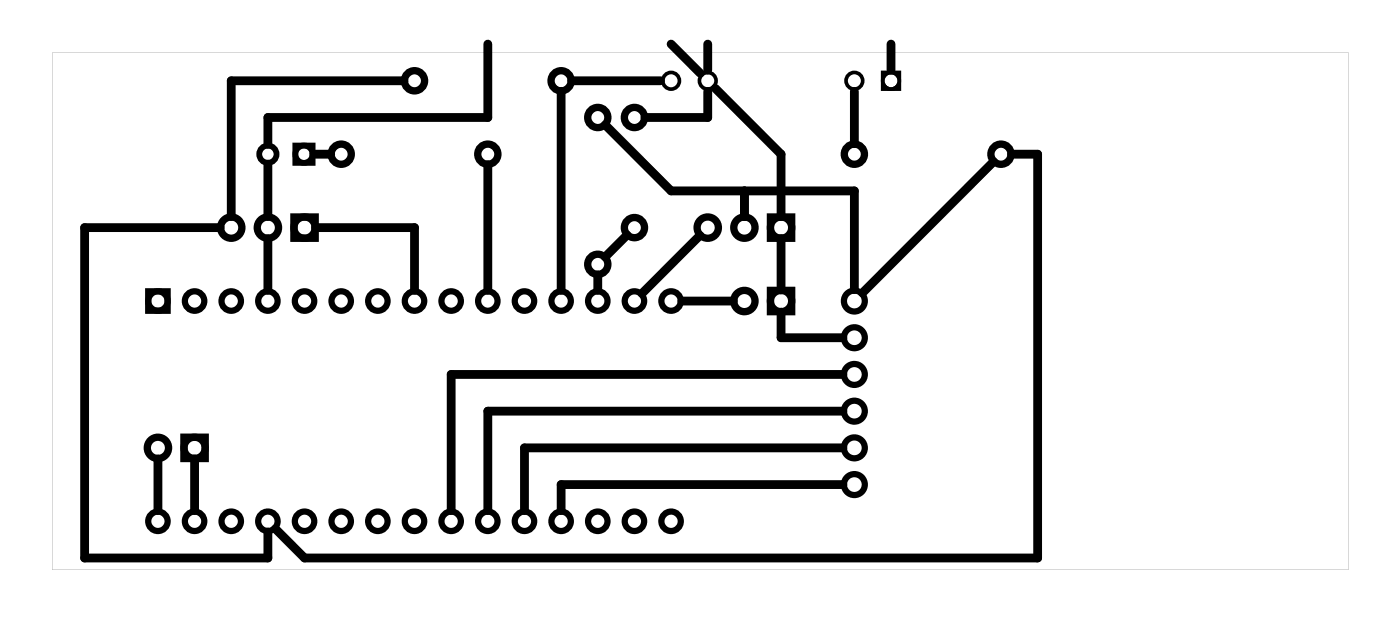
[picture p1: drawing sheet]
<svg xmlns="http://www.w3.org/2000/svg" width="97mm" height="43mm" viewBox="0 0 97 43" stroke-linecap="round" stroke-linejoin="round" font-family="sans-serif">
<g fill="#000">
<path d="M61 4.9v1.4h1.4v-1.4zM61.3 5.6a.45 .45 0 0 1 .9 0 .45 .45 0 0 1-.9 0z"/>
<path d="M3.6 3.6v35.8h89.8v-35.8zM3.6 3.6h89.8v35.8h-89.8z"/>
</g>
<g fill="none" stroke="#000" stroke-width=".51">
<path d="M20.4 15h1.4v1.5h-1.4zM53.4 15h1.5v1.5h-1.5zM12.7 30.3h1.5v1.4h-1.5zM53.4 20.1h1.5v1.5h-1.5z"/>
<circle cx="16" cy="15.8" r=".74"/>
<circle cx="18.6" cy="15.8" r=".74"/>
<circle cx="21.1" cy="15.8" r=".74"/>
<circle cx="23.6" cy="10.7" r=".7"/>
<circle cx="28.7" cy="5.6" r=".7"/>
<circle cx="33.8" cy="10.7" r=".7"/>
<circle cx="38.9" cy="5.6" r=".7"/>
<circle cx="41.4" cy="18.3" r=".7"/>
<circle cx="41.4" cy="8.1" r=".7"/>
<circle cx="44" cy="15.8" r=".7"/>
<circle cx="44" cy="8.1" r=".7"/>
<circle cx="49" cy="15.8" r=".74"/>
<circle cx="51.6" cy="15.8" r=".74"/>
<circle cx="54.1" cy="15.8" r=".74"/>
<circle cx="59.2" cy="10.7" r=".7"/>
<circle cx="69.4" cy="10.7" r=".7"/>
<circle cx="10.9" cy="31" r=".74"/>
<circle cx="13.5" cy="31" r=".74"/>
<circle cx="51.6" cy="20.8" r=".74"/>
<circle cx="54.1" cy="20.8" r=".74"/>
</g>
<g fill="none" stroke="#000" stroke-width=".43">
<path d="M10.3 20.2h1.3v1.3h-1.3z"/>
<circle cx="10.9" cy="20.8" r=".67"/>
<circle cx="10.9" cy="36.1" r=".67"/>
<circle cx="13.5" cy="20.8" r=".67"/>
<circle cx="13.5" cy="36.1" r=".67"/>
<circle cx="16" cy="20.8" r=".67"/>
<circle cx="16" cy="36.1" r=".67"/>
<circle cx="18.6" cy="20.8" r=".67"/>
<circle cx="18.6" cy="36.1" r=".67"/>
<circle cx="21.1" cy="20.8" r=".67"/>
<circle cx="21.1" cy="36.1" r=".67"/>
<circle cx="23.6" cy="20.8" r=".67"/>
<circle cx="23.6" cy="36.1" r=".67"/>
<circle cx="26.2" cy="20.8" r=".67"/>
<circle cx="26.2" cy="36.1" r=".67"/>
<circle cx="28.7" cy="20.8" r=".67"/>
<circle cx="28.7" cy="36.1" r=".67"/>
<circle cx="31.3" cy="20.8" r=".67"/>
<circle cx="31.3" cy="36.1" r=".67"/>
<circle cx="33.8" cy="20.8" r=".67"/>
<circle cx="33.8" cy="36.1" r=".67"/>
<circle cx="36.3" cy="20.8" r=".67"/>
<circle cx="36.3" cy="36.1" r=".67"/>
<circle cx="38.9" cy="20.8" r=".67"/>
<circle cx="38.9" cy="36.1" r=".67"/>
<circle cx="41.4" cy="20.8" r=".67"/>
<circle cx="41.4" cy="36.1" r=".67"/>
<circle cx="44" cy="20.8" r=".67"/>
<circle cx="44" cy="36.1" r=".67"/>
<circle cx="46.5" cy="20.8" r=".67"/>
<circle cx="46.5" cy="36.1" r=".67"/>
<circle cx="59.2" cy="28.4" r=".72"/>
<circle cx="59.2" cy="25.9" r=".72"/>
<circle cx="59.2" cy="31" r=".72"/>
<circle cx="59.2" cy="23.4" r=".72"/>
<circle cx="59.2" cy="20.8" r=".72"/>
<circle cx="59.2" cy="33.5" r=".72"/>
</g>
<g fill="none" stroke="#000" stroke-width=".4">
<path d="M20.5 10.1h1.2v1.2h-1.2z"/>
<circle cx="18.6" cy="10.7" r=".6"/>
<circle cx="21.1" cy="10.7" r=".6"/>
</g>
<g fill="none" stroke="#000" stroke-width=".25">
<circle cx="46.5" cy="5.6" r=".58"/>
<circle cx="49" cy="5.6" r=".58"/>
<circle cx="59.2" cy="5.6" r=".58"/>
<circle cx="61.7" cy="5.6" r=".58"/>
</g>
<g fill="none" stroke="#000" stroke-width=".61">
<path d="M15.3 15.8h-9.4v22.8h12.7v-1.8M18.6 11.4v3.6M18.6 16.5v3.6M21.7 10.7h1.2M21.9 15.8h6.8v4.3M28 5.6h-12v9.4M33.8 3.1v5h-15.2v1.9M33.8 11.4v8.7M38.9 6.3v13.8M39.6 5.6h6.2M41.4 19v1.1M41.9 8.6l4.6 4.6h12.7v6.8"/>
<path d="M43.5 16.3l-1.6 1.5M46.5 3.1l2 2M48.5 16.3l-4 4M49 3.1v1.8M49 6.3v1.8h-4.3M49.6 6.1l4.5 4.6v4.3M51.6 13.2v1.8M54.1 16.5v3.6M59.2 6.3v3.6M61.7 3.1v1.8M68.9 11.2l-9.1 9.1M70.1 10.7h1.8v27.9h-50.8l-2-2"/>
<path d="M10.9 31.8v3.5M13.5 31.8v3.5M47.2 20.8h3.6M54.1 21.6v1.8h4.3M58.4 28.5h-24.6v6.8M58.4 33.5h-19.5v1.8M58.4 31h-22.1v4.3M58.4 25.9h-27.1v9.4"/>
</g>
</svg>
